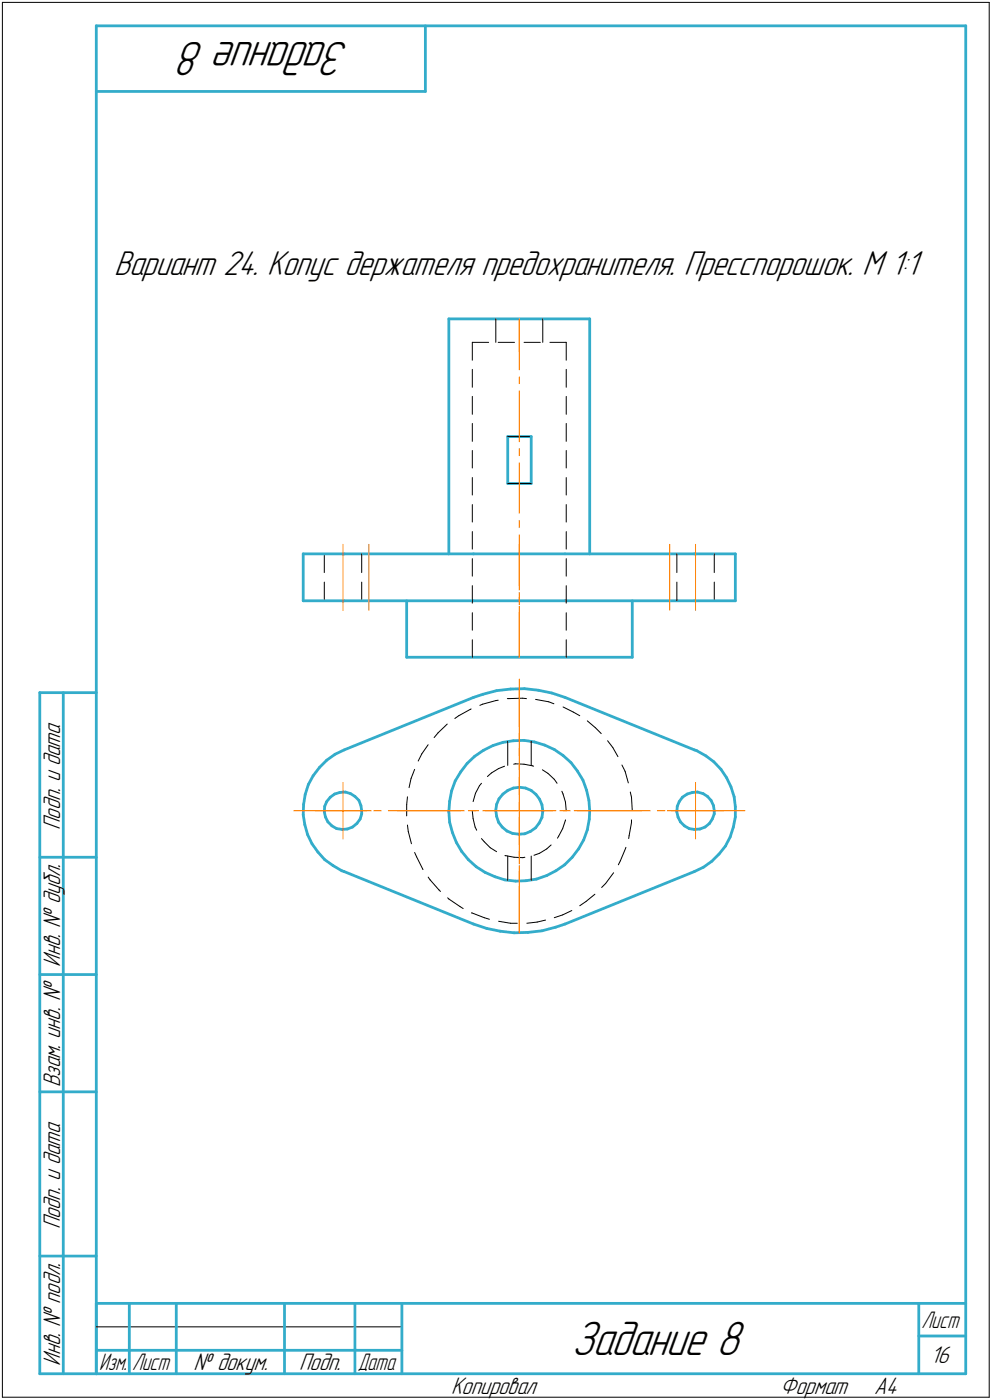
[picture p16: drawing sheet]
<svg xmlns="http://www.w3.org/2000/svg" width="211mm" height="298mm" viewBox="0 0 211 298" stroke-linecap="round" stroke-linejoin="round" font-family="sans-serif">
<defs><g id="words">
<g font-size="10.9">
<text x="74.4" y="9" transform="rotate(-180 74.4 9)">Задание 8</text>
<text x="121.6" y="288.5">Задание 8</text>
</g>
<text font-size="7.8" x="24.3" y="58.5">Вариант 24. Копус держателя предохранителя. Пресспорошок. М 1:1</text>
<g font-size="5.4">
<text x="12.8" y="176.7" transform="rotate(-90 12.8 176.7)">Подп. и дата</text>
<text x="12.8" y="205.8" transform="rotate(-90 12.8 205.8)">Инв. № дубл.</text>
<text x="12.8" y="231.6" transform="rotate(-90 12.8 231.6)">Взам. инв. №</text>
<text x="12.8" y="261.7" transform="rotate(-90 12.8 261.7)">Подп. и дата</text>
<text x="12.8" y="290.8" transform="rotate(-90 12.8 290.8)">Инв. № подл.</text>
<text x="41.2" y="291.8">№ докум.</text>
<text x="63.6" y="291.8">Подп.</text>
<text x="198" y="290.3">16</text>
<text x="96" y="296.8">Копировал</text>
<text x="166" y="296.8">Формат</text>
<text x="186" y="296.8">A4</text>
</g>
<g font-size="5.3">
<text x="196.1" y="282.8">Лист</text>
<text x="21.1" y="291.8">Изм.</text>
<text x="28.1" y="291.8">Лист</text>
<text x="76.1" y="291.8">Дата</text>
</g>
</g></defs>
<g fill="none" stroke="#33acca" stroke-width=".59">
<path d="M20.5 5.5v287zM20.5 5.5h185zM20.5 19.5h70zM90.5 5.5v14zM205.5 5.5v287zM95.5 67.9h30zM95.5 67.9v50zM125.5 67.9v50zM108 93h5zM108 93v10zM113 93v10zM64.5 117.9h8.7z"/>
<path d="M64.5 117.9v10zM73.2 117.9h27.6zM100.8 117.9h19.4zM108 103h5zM120.2 117.9h27.5zM147.7 117.9h8.8zM156.5 117.9v10zM64.5 127.9h8.7zM73.2 127.9h27.6zM86.5 127.9v12.1zM86.5 140h48zM100.8 127.9h19.4z"/>
<path d="M120.2 127.9h27.5zM134.5 127.9v12.1zM147.7 127.9h8.8zM8.5 147.5v145zM8.5 147.5h12zM13.5 147.5v145zM73.2 159.7l27.6-11.2zM100.8 148.5l2-.7zM102.8 147.8l2.9-.7zM102.9 159.8l2-1.1zM104.9 158.7l2.1-.6zM105.7 147.1l2.9-.4z"/>
<path d="M107 158.1l2.2-.4zM108.6 146.7l3-.1zM109.2 157.7l2.3-.1zM111.5 157.6l2.2 .4zM111.6 146.6l3 .4zM113.7 158l2.2 .7zM114.6 147l2.8 .6zM115.9 158.7l2 .9zM117.4 147.6l2.8 .9zM117.9 159.6l1.9 1.3zM120.2 148.5l27.5 11.2zM147.7 159.7l.6 .2z"/>
<path d="M148.3 159.9l1.9 1.1zM64.5 173.5l.4 2.1zM64.6 171.3l-.1 2.2zM64.9 175.6l.5 2.1zM64.9 169.2l-.3 2.1zM65.4 177.7l1 2zM65.6 167l-.7 2.2zM66.4 179.7l1.2 1.7zM66.6 165.2l-1 1.8zM68 163.4l-1.4 1.8zM69 172.9l.3 1.1zM69.1 171.7l-.1 1.2z"/>
<path d="M69.3 174l.5 1zM69.5 170.7l-.4 1zM69.5 161.9l1.8-1.3zM69.5 161.9l-1.5 1.5zM69.8 175l.8 .9zM70.3 169.8l.9-.7zM70.3 169.8l-.8 .9zM70.6 175.9l1 .5zM71.2 169.1l1.1-.4zM71.3 160.6l1.9-.9zM71.6 176.4l1.2 .2zM72.3 168.7h1.2z"/>
<path d="M72.8 176.6l1.1-.1zM73.5 168.7l1.1 .3zM73.9 176.5l1.1-.4zM74.6 169l.9 .6zM75 176.1l.9-.8zM75.5 169.6l.9 .8zM76.4 170.4l.4 1.1zM76.6 174.4l-.7 .9zM76.8 171.5l.2 1.1zM77 173.3l-.4 1.1zM77 172.6v.7zM95.5 172.9l.2 2.2z"/>
<path d="M95.7 170.6l-.2 2.3zM95.7 175.1l.6 2.2zM96.1 168.4l-.4 2.2zM96.3 177.3l.8 2.1zM96.9 166.3l-.8 2.1zM97.1 179.4l1.1 1.9zM98 164.3l-1.1 2zM99.4 162.6l1.6-1.6zM99.4 162.6l-1.4 1.7zM101 161l1.9-1.2zM105.5 172.6l.2 1.2zM105.7 171.3l-.2 1.3z"/>
<path d="M105.7 173.8l.4 1.3zM106.1 175.1l.7 1zM106.2 170.1l-.5 1.2zM106.8 176.1l1.1 .9zM107 169.1l1-.8zM107 169.1l-.8 1zM107.9 177l1.2 .5zM108 168.3l1.2-.5zM109.1 177.5l1.3 .1zM109.2 167.8l1.4-.2zM110.4 177.6l1.3-.1zM110.6 167.6l1.2 .2z"/>
<path d="M111.7 177.5l1.2-.5zM111.8 167.8l1.2 .5zM112.9 177l1.1-.7zM113 168.3l1 .9zM114 169.2l.8 1zM114.7 175.3l-.7 1zM114.8 170.2l.5 1.2zM115.3 171.4l.2 1.2zM115.3 174.1l-.6 1.2zM115.5 172.8l-.2 1.3zM115.5 172.6v.2zM119.8 160.9l1.7 1.5z"/>
<path d="M121.5 162.4l1.4 1.8zM122.9 164.2l1.1 1.9zM124 166.1l.8 2.1zM124.2 178.8l-1.1 2zM124.8 168.2l.5 2.2zM125 176.7l-.8 2.1zM125.3 170.4l.2 2.2zM125.4 174.4l-.4 2.3zM125.5 172.6l-.1 1.8zM144 172.9l.3 1.1zM144.1 171.7l-.1 1.2zM144.3 174l.5 1z"/>
<path d="M144.5 170.7l-.4 1zM144.8 175l.8 .9zM145.2 169.8l1-.7zM145.2 169.8l-.7 .9zM145.6 175.9l1 .5zM146.2 169.1l1.1-.4zM146.6 176.4l1.1 .2zM147.3 168.7h1.1zM147.7 176.6l1.2-.1zM148.4 168.7l1.2 .3zM148.9 176.5l1.1-.4zM149.6 169l.9 .6z"/>
<path d="M150 176.1l1-.8zM150.2 161l1.7 1.2zM150.5 169.6l.8 .8zM151.3 170.4l.5 1.1zM151.6 174.4l-.6 .9zM151.8 171.5l.2 1.1zM151.9 162.2l1.5 1.6zM152 173.3l-.4 1.1zM152 172.6v.7zM153.4 163.8l1.2 1.8zM154.6 165.6l.9 2zM155.4 178.2l-1.1 2z"/>
<path d="M155.5 167.6l.7 2.1zM156 176.1l-.6 2.1zM156.2 169.7l.3 2.1zM156.5 174l-.5 2.1zM156.5 171.8v2.2zM8.5 182.5h12zM67.6 181.4l1.5 1.6zM69.1 183l1.8 1.3zM70.9 184.3l1.8 1.1zM72.7 185.4l.5 .2zM73.2 185.6l27.6 11.2zM98.2 181.3l1.5 1.7z"/>
<path d="M99.7 183l1.6 1.6zM100.8 196.8l2.7 .9zM101.3 184.6l1.9 1.2zM103.2 185.8l2.1 .9zM103.5 197.7l2.9 .6zM105.3 186.7l2.1 .7zM106.4 198.3l3 .3zM107.4 187.4l2.3 .2zM109.4 198.6l3-.1zM109.7 187.6l2.2-.1zM111.9 187.5l2.2-.3zM112.4 198.5l2.9-.3z"/>
<path d="M114.1 187.2l2.2-.8zM115.3 198.2l2.9-.8zM116.3 186.4l2-1zM118.2 197.4l2-.6zM118.3 185.4l1.8-1.3zM120.1 184.1l1.7-1.6zM120.2 196.8l27.5-11.2zM123.1 180.8l-1.3 1.7zM147.7 185.6l2-.9zM149.7 184.7l1.8-1.3zM151.5 183.4l1.5-1.5zM154.3 180.2l-1.3 1.7z"/>
<path d="M8.5 207.5h12zM8.5 232.5h12zM8.5 267.5h12zM20.5 277.5h185zM20.5 277.5v15zM27.5 277.5v15zM37.5 277.5v15zM60.5 277.5v15zM75.5 277.5v15zM85.5 277.5v15zM195.5 277.5v15zM8.5 292.5h12z"/>
<path d="M20.5 292.5h185zM20.5 287.5h7zM27.5 287.5h10zM37.5 287.5h23zM60.5 287.5h15zM75.5 287.5h10zM195.5 284.5h10z"/>
</g>
<g fill="none" stroke="#000" stroke-width=".21">
<path d="M.5 .5v297zM.5 .5h210zM210.5 .5v297zM100.5 72.9h3.5zM100.5 78.7v3.8zM100.5 72.9v3.8zM105.5 67.9v5zM106 72.9h3.5zM111.5 72.9h3.5zM115.5 67.9v5zM117 72.9h3.5zM120.5 78.7v3.8z"/>
<path d="M120.5 72.9v3.8zM100.5 95.9v3.8zM100.5 90.2v3.8zM100.5 84.4v3.8zM108 93h5zM120.5 95.9v3.8zM120.5 90.2v3.8zM120.5 84.4v3.8zM69 117.9v4zM77 117.9v4zM100.5 119v3.7zM100.5 113.2v3.7z"/>
<path d="M100.5 107.4v3.8zM100.5 101.7v3.7zM108 103h5zM120.5 119v3.7zM120.5 113.2v3.7zM120.5 107.4v3.8zM120.5 101.7v3.7zM144 117.9v4zM152 117.9v4zM69 124v3.9zM77 124v3.9zM100.5 136.2v3.8z"/>
<path d="M100.5 130.5v3.7zM100.5 124.7v3.7zM120.5 136.2v3.8zM120.5 130.5v3.7zM120.5 124.7v3.7zM144 124v3.9zM152 124v3.9zM91.1 158.6l-1.4 1.9zM93.2 156l2-1.8zM93.2 156l-.8 1.1zM96.8 153l.8-.6zM97.6 152.4l2.5-1.4z"/>
<path d="M100.1 151h.1zM102.1 150.2l.6-.3zM102.7 149.9l2.8-.7zM105.5 149.2l.5-.1zM107.9 148.8h.4zM108 157.8v5.2zM108.3 148.8l2.9-.1zM111.2 148.7l.8 .1zM113 157.8v5.2zM114 148.9l2.8 .5zM116.8 149.4l1.1 .5zM119.8 150.5l2.2 1.1z"/>
<path d="M122 151.6l1.4 .8zM125 153.5l1.7 1.4zM126.7 154.9l1.2 1.3zM129.3 157.7l1.1 1.5zM130.4 159.2l1.1 1.9zM86.5 171.4v2.3zM86.7 169.7l-.2 1.7zM86.7 175.7l.2 1.3zM86.9 177l.6 2.7zM87.5 165.8l-.5 1.9zM88.2 163.8l-.7 2zM89.7 160.5l-.7 1.6z"/>
<path d="M100.5 172.7l.2 1.6zM100.7 174.3l.4 1.8zM101.1 176.1l.3 .7zM101.2 168.9l-.5 1.8zM102 167.3l-.8 1.6zM102.4 166.8l-.4 .5zM102.4 178.6l.6 .6zM103 179.2l1.3 1.3zM103.7 165.4l.9-.8zM104.6 164.6l1.5-.9zM106.1 163.7l1.3-.5zM109.3 162.7l.3-.1z"/>
<path d="M109.6 162.6l1.9 .1zM111.5 162.7l1.8 .4zM113.3 163.1l.2 .1zM115.4 163.9l1.2 .8zM116.6 164.7l1.3 1.2zM117.9 165.9l.6 .9zM118.9 178.1l-.3 .4zM119.5 168.5l.3 .6zM119.7 176.4l-.8 1.7zM119.8 169.1l.5 1.7zM120.3 170.8l.2 1.8zM120.3 174.7l-.6 1.7z"/>
<path d="M120.3 174.7h.1M132.3 162.9l.7 1.4zM133 164.3l.7 2.4zM133.9 178l-.1 .6zM134.1 168.7l.3 1.1zM134.4 169.8l.1 2.8zM134.4 175.2l-.5 2.8zM134.4 174.6v.6zM88.2 181.5l.4 1zM88.6 182.5l1.3 2.5zM89.9 185l.1 .2zM91.1 186.8l.4 .6z"/>
<path d="M91.5 187.4l1.9 2.1zM93.4 189.5l.3 .3zM95.2 191.2l.3 .2zM95.5 191.4l2.4 1.6zM97.9 193l.7 .5zM100.3 194.4h.1M100.4 194.4l2.6 1zM103 195.4l1.1 .3zM104.3 180.5l1.4 .9zM106.1 196.2l2.5 .4zM107.4 182.2h.2zM107.6 182.2l1.8 .3z"/>
<path d="M108 182.3v5.2zM108.6 196.6h1.5zM109.4 182.5l1.9 .1zM111.3 182.6l.4-.1zM112.1 196.6l2.2-.3zM113 182.3v5.2zM113.6 182.1l1.2-.4zM114.3 196.3l1.8-.4zM114.8 181.7l1.5-.9zM116.3 180.8l1-.9zM117.9 195.4l1.8-.6zM119.7 194.8l2-.9z"/>
<path d="M123.4 192.9l1.3-1zM124.7 191.9l1.9-1.5zM128 189l.9-.9zM130.6 185.8l-1.7 2.3zM132 183.3l-.4 .8zM133.1 180.7l-1.1 2.6zM133.2 180.4l-.1 .3zM.5 297.5h210zM20.5 282.5h65z"/>
</g>
<g fill="none" stroke="#ff8000" stroke-width=".21">
<path d="M110.5 67.9v7zM110.5 67.9v10.8zM110.5 98.6v10.7zM110.5 95.5v1.5zM110.5 83.2v10.9zM110.5 80.3v1.4zM73 115.9v14.1zM78.5 115.9v14.1zM110.5 115.9v9.7zM110.5 113.9v10.7zM110.5 110.8v1.6zM142.5 115.9v14.1z"/>
<path d="M148 115.9v14.1zM110.5 127.1v1.7zM110.5 130.3v9.7zM110.5 129.1v10.9zM110.5 126.2v1.5zM110.5 146.6v14.4zM110.5 144.6v10.1zM110.5 156.1v1.7zM110.5 159.3v10zM62.5 172.6h15.6zM67 172.6h6zM73 172.6h6z"/>
<path d="M73 172.6v6zM73 166.6v6zM79.5 172.6h1.6zM82.6 172.6h15.5zM84.5 172.6h14.3zM99.7 172.6h1.6zM100.3 172.6h1.6zM102.7 172.6h15.6zM103.3 172.6h7.2zM110.5 172.6h7.2zM110.5 172.6v7.2zM110.5 162.5v1.5z"/>
<path d="M110.5 165.4v7.2zM110.5 170.9v1.6zM110.5 174v10zM119.1 172.6h1.5zM119.8 172.6h1.5zM122.2 172.6h14.3zM122.9 172.6h15.4zM139.9 172.6h1.6zM142 172.6h6zM142.9 172.6h15.6zM148 172.6h6zM148 172.6v6z"/>
<path d="M148 166.6v6zM110.5 184.3v14.3zM110.5 181.3v1.5zM110.5 185.5v1.6zM110.5 188.6v10z"/>
</g>
<path d="M24.3 52.9h172.4zM24.3 53h172.4zM24.3 53.1h172.4zM24.3 53.2h172.4zM24.3 53.3h172.4zM24.3 53.3h172.4zM24.3 53.4h172.4zM24.3 53.5h172.4zM24.3 53.6h172.4zM24.3 53.7h172.4zM24.3 53.8h172.4zM24.3 53.8h172.4zM24.3 53.9h172.4zM24.3 54h172.4zM24.3 54.1h172.4zM24.3 54.2h172.4zM24.3 54.3h172.4zM24.3 54.4h172.4zM24.3 54.4h172.4zM24.3 54.5h172.4zM24.3 54.6h172.4zM24.3 54.7h172.4zM24.3 54.8h172.4zM24.3 54.9h172.4zM24.3 54.9h172.4zM24.3 55h172.4zM24.3 55.1h172.4zM24.3 55.2h172.4zM24.3 55.3h172.4zM24.3 55.4h172.4zM24.3 55.5h172.4zM24.3 55.5h172.4zM24.3 55.6h172.4zM24.3 55.7h172.4zM24.3 55.8h172.4zM24.3 55.9h172.4zM24.3 56h172.4zM24.3 56h172.4zM24.3 56.1h172.4zM24.3 56.2h172.4zM24.3 56.3h172.4zM24.3 56.4h172.4zM24.3 56.5h172.4zM24.3 56.6h172.4zM24.3 56.6h172.4zM24.3 56.7h172.4zM24.3 56.8h172.4zM24.3 56.9h172.4zM24.3 57h172.4zM24.3 57.1h172.4zM24.3 57.1h172.4zM24.3 57.2h172.4zM24.3 57.3h172.4zM24.3 57.4h172.4zM24.3 57.5h172.4zM24.3 57.6h172.4zM24.3 57.7h172.4zM24.3 57.7h172.4zM24.3 57.8h172.4zM24.3 57.9h172.4zM24.3 58h172.4zM24.3 58.1h172.4zM24.3 58.2h172.4zM24.3 58.3h172.4zM24.3 58.3h172.4zM24.3 58.4h172.4zM24.3 58.5h172.4zM24.3 58.6h172.4zM24.3 58.7h172.4zM24.3 58.8h172.4zM24.3 58.8h172.4zM24.3 58.9h172.4zM24.3 59h172.4zM24.3 59.1h172.4zM24.3 59.2h172.4zM24.3 59.3h172.4zM24.3 59.4h172.4zM24.3 59.4h172.4zM24.3 59.5h172.4zM24.3 59.6h172.4zM24.3 59.7h172.4zM24.3 59.8h172.4zM24.3 59.9h172.4zM24.3 59.9h172.4z" fill="#fff" stroke="#fff" stroke-width=".21"/>
<use href="#words"/>
</svg>
